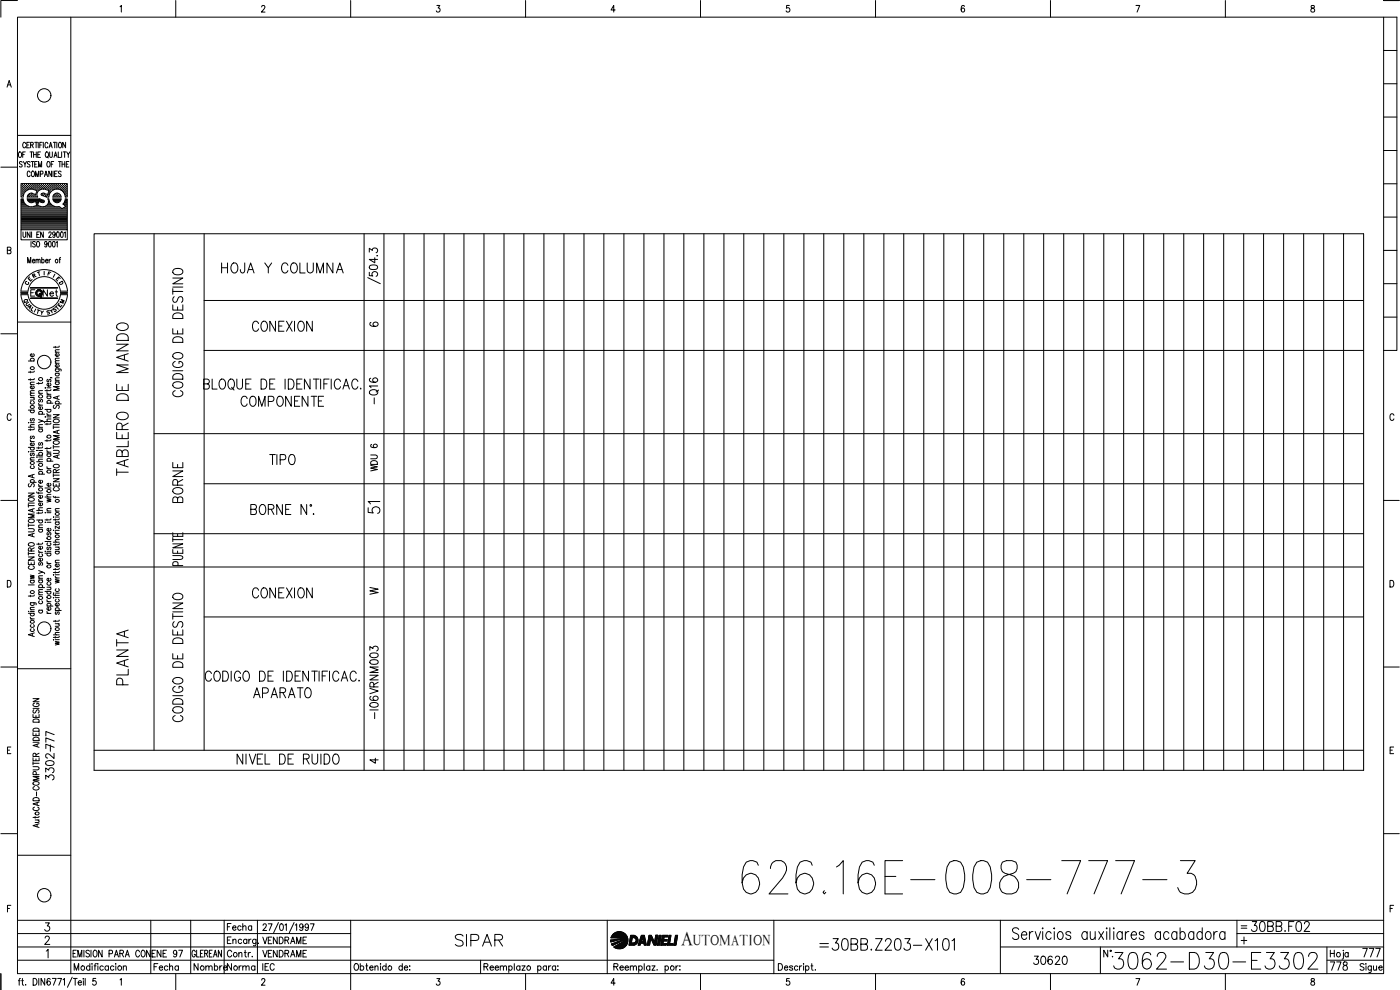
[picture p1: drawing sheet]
<svg xmlns="http://www.w3.org/2000/svg" width="420mm" height="297mm" viewBox="0 0 420 297" stroke-linecap="round" stroke-linejoin="round" font-family="sans-serif">
<defs><g id="words">
<text font-size="15.4" x="221.5" y="269.5">626.16E-008-777-3</text>
<text font-size="8.8" x="333" y="292.1">3062-D30-E3302</text>
<g font-size="7.1">
<text x="39.5" y="143.9" transform="rotate(-90 39.5 143.9)">TABLERO DE MANDO</text>
<text x="109.4" y="155.2">51</text>
<text x="39.5" y="206.7" transform="rotate(-90 39.5 206.7)">PLANTA</text>
<text x="135.5" y="285">SIPAR</text>
<text x="244.8" y="286.5">=30BB.Z203-X101</text>
</g>
<g font-size="6.6">
<text x="65.3" y="83.3">HOJA Y COLUMNA</text>
<text x="79.7" y="140.8">TIPO</text>
<text x="74.4" y="180.6">CONEXION</text>
<text x="74.8" y="210.6">APARATO</text>
<text x="374.3" y="280.8">30BB.F02</text>
</g>
<g font-size="6.2">
<text x="74.4" y="100.5">CONEXION</text>
<text x="55.7" y="120.3" transform="rotate(-90 55.7 120.3)">CODIGO DE DESTINO</text>
<text x="71.3" y="123.1">COMPONENTE</text>
<text x="114.7" y="122.4" transform="rotate(-90 114.7 122.4)">-Q16</text>
<text x="55.7" y="152" transform="rotate(-90 55.7 152)">BORNE</text>
<text x="55.7" y="217.7" transform="rotate(-90 55.7 217.7)">CODIGO DE DESTINO</text>
<text x="69.8" y="230.4">NIVEL DE RUIDO</text>
</g>
<text font-size="5.9" x="204.4" y="283.6">A</text>
<g font-size="5.7">
<text x="114.3" y="217" transform="rotate(-90 114.3 217)">-I06VRNM003</text>
<text x="17.3" y="225.8" transform="rotate(-90 17.3 225.8)">777</text>
<text x="16.9" y="235.3" transform="rotate(-90 16.9 235.3)">3302-</text>
<text x="309" y="290.7">30620</text>
<text x="397.9" y="292.5">778</text>
<text x="407.8" y="288.2">777</text>
</g>
<g font-size="5.3">
<text x="114.3" y="142.5" transform="rotate(-90 114.3 142.5)">WDU 6</text>
<text x="109.7" y="179.6">W</text>
<text x="67" y="280.5">Fecha</text>
<text x="57.1" y="292.5">Nombre</text>
<text x="67" y="292.5">Norma</text>
</g>
<g font-size="4.9">
<text x="11.6" y="90">Net</text>
<text x="109.7" y="230.4">4</text>
<text x="44.4" y="288.2">ENE 97</text>
<text x="77.6" y="288.2">VENDRAME</text>
</g>
<g font-size="4.4">
<text x="109.7" y="99.1">6</text>
<text x="208" y="283.6">UTOMATION</text>
</g>
<g font-size="4">
<text x="7.1" y="85.4">E</text>
<text x="15.5" y="85.4">E</text>
<text x="6" y="92.1">Q</text>
<text x="6.7" y="92.8">U</text>
<text x="7.1" y="93.8">A</text>
<text x="12.7" y="95.6">S</text>
<text x="15.2" y="93.8">T</text>
<text x="16.9" y="92.1">M</text>
</g>
<g font-size="3.5">
<text x="6.3" y="86.4">C</text>
<text x="16.6" y="86.4">D</text>
<text x="371.1" y="279.8">=</text>
</g>
</g></defs>
<!-- layer: DCA_A3E2|CART -->
<g fill="none" stroke="#000" stroke-width=".3">
<path d="M5.2 5.2h410v286.9h-410zM5.2 .2h-4.9v5M21.3 5.2v286.9M36 2l.4-.4v2M52.7 .2v5M78.5 2.1l.2-.4 .5-.1 .3 .6-1.1 1.4h1.1M105.2 .2v5M131.1 1.6h.9l-.5 .8a.61 .61 0 0 1 .5 .9 .61 .61 0 0 1-1.1-.1M157.7 .2v5M184.6 3h-1.2l.8-1.4v2M210.2 .2v5M236.9 1.6h-.8l-.1 .9a.63 .63 0 0 1 .9 0 .63 .63 0 0 1-.1 .9 .63 .63 0 0 1-.9-.2"/>
<path d="M262.8 .2v5M289.4 1.9l-.3-.3a1.1 1.1 0 0 0-.7 1 1.1 1.1 0 0 0 .7 1 .57 .57 0 0 0 .4-.8 .57 .57 0 0 0-1-.1v.3M315.3 .2v5M340.9 1.6h1.2l-.9 2M367.7 .2v5M393.6 1.7v.6a.73 .73 0 0 1 .8 .4 .73 .73 0 0 1-.2 .9 .65 .65 0 0 1-.8-.6 .65 .65 0 0 1 .9-.6l.2-.3-.1-.4zM415.2 5.2h4v99.9h-4M415.2 .2h4.7M415.2 15.1h4M2.1 26.1l.7-1.9 .6 1.9M2.3 25.5h.9M415.2 35.1h4"/>
<path d="M415.2 25.1h4M.3 50.2h4.9M5.2 40.6h16.1M5.8 45.7l.1-.1a.82 .82 0 0 1 .6 .8 .82 .82 0 0 1-.7 .8l-.3-.6zM6.4 57h.1M6.4 56.3h.1M6.4 55.7h.1M6.4 57.6h.1M6.4 58.2h.1M6.4 58.9h.1M6.4 59.8h.4M6.6 57.3h.2"/>
<path d="M6.6 56.7h.2M6.6 56h.2M6.6 55.4h.2M6.6 57.9h.2M6.6 58.6h.2M6.6 48.7a.41 .41 0 0 0-.6-.2 .41 .41 0 0 0 .1 .7l.3 .1a.44 .44 0 0 1 .2 .7 .44 .44 0 0 1-.7 .1l-.1-.2M6.7 55.3v.1M6.7 56v.1M6.7 56.6v.1M6.7 57.2v.1M6.7 57.9v.1M6.7 58.5v.1"/>
<path d="M6.8 46.4h.5M6.9 59.7h-.6v9.2h13.9v-9.2h-.6l-.7 1.5 .8 .8-1.2 .6M6.9 57h.2M6.9 56.3h.2M6.9 55.7h.2M6.9 57.6h.2M6.9 58.2h.1M7 59.7l.1 .7M7 48.5l.5 .8 .5-.8M7 55.6v.2M7 56.2v.2M7 56.9v.2"/>
<path d="M7 57.5v.2M7 58.2v.1M7.1 58.4l-.1 .7M7.2 57.3h.2M7.2 56.7h.2M7.2 56h.2M7.2 55.4h.2M7.3 55.3v.1M7.3 56v.1M7.3 56.6v.1M7.3 57.2v.1M7.5 49.3v.8"/>
<path d="M7.5 57h.2M7.5 56.3h.2M7.5 55.7h.2M7.6 45.6h-.8v1.6M7.6 55.6v.2M7.6 56.2v.2M7.6 56.9v.2M7.7 43.1a.46 .46 0 0 0-.6-.4 .46 .46 0 0 0-.3 .6v.5a.46 .46 0 0 0 .3 .5 .46 .46 0 0 0 .6-.3M7.9 56.7h.1M7.9 56h.1M7.9 55.4h.1M8 55.3v.1"/>
<path d="M8 56v.1M8 56.6v.1M8 43.5h.6M8.1 59.7h4M8.2 57h.1M8.2 56.3h.1M8.2 55.7h.1M8.2 59.7l.2 .6 .7 .5 1.6-.4 .3 1.2-.8 .3a2.42 2.42 0 0 1-2.6-.6M8.3 55.6v.2M8.3 56.2v.2M8.3 56.9h.1M8.3 59.8h3.6"/>
<path d="M8.3 58.9h.1M8.5 56.7h.2M8.5 56h.2M8.5 55.4h.2M8.5 58.6h.2M8.6 55.3v.1M8.6 56v.1M8.6 56.6v.1M8.6 58.5v.1M8.8 56.3h.2M8.8 55.7h.2M8.8 58.9h.2"/>
<path d="M8.8 42.7h-.8v1.7h.8M8.9 55.6v.2M8.9 56.2v.2M8.9 58.8v.2M9 58.2l-.1 .1M9 48.7l-.5-.2-.3 .2 .1 .3a.74 .74 0 0 1 .6 1.1l-.7-.2M9 51.8a.45 .45 0 0 0-.5-.5 .45 .45 0 0 0-.3 .7v.4a.44 .44 0 0 0 .3 .6 .44 .44 0 0 0 .5-.4M9 45.6h.8M9.1 56.7h.2M9.1 56h.2M9.1 55.4h.2M9.1 58.6h.2"/>
<path d="M9.2 43.5l.7-.1v-.6l-.7-.1v1.7M9.2 55.3v.1M9.2 56v.1M9.2 56.6v.1M9.2 58.5v.1M9.4 48.5h.8M9.4 45.6v1.6M9.4 56.3h.2M9.4 55.7h.2M9.4 58.2h.2M9.4 58.9h.2M9.5 55.6v.2"/>
<path d="M9.5 56.2v.2M9.5 58.2v.1M9.5 58.8v.2M9.6 51.4l.1-.1a.86 .86 0 0 1 .7 .9 .86 .86 0 0 1-.7 .8 1.17 1.17 0 0 1-.1-1.6zM9.6 43.5l.4 .9M9.8 58l-1.1 .2-.5 .9M9.8 48.5v1.6M9.8 56.7h.1M9.8 56h.1M9.8 55.4h.1M9.8 58.6h.1M9.9 55.3v.1"/>
<path d="M9.9 56v.1M9.9 56.6v.1M9.9 58.5v.1M10.1 46.4h.8M10.1 45.6v1.6M10.1 56.3h.1M10.1 55.7h.1M10.1 58.9h.1M10.1 56.9l1 .3-.4 1.2-1-.3M10.2 56.8a2.52 2.52 0 0 0-3.1 1.6M10.2 55.6v.2M10.2 56.2v.2"/>
<path d="M10.2 58.3h.1M10.2 58.8v.2M10.4 42.7h.9M10.4 49.3h.5M10.4 56.7h.2M10.4 56h.2M10.4 55.4h.2M10.4 58.6h.2M10.5 55.3v.1M10.5 56v.1M10.5 56.6v.1M10.5 58.5v.1"/>
<path d="M10.7 53v-1.7l.5 1.7 .4-1.7v1.7M10.7 56.3h.2M10.7 55.7h.2M10.7 58.9h.2M10.8 57h.1M10.8 55.6v.2M10.8 56.2v.2M10.8 56.9v.1M10.8 58.8v.2M10.8 42.7v1.7M10.8 58.2h.1M10.9 45.6v1.6"/>
<path d="M11 56.7h.2M11 56h.2M11 55.4h.2M11.1 55.3v.1M11.1 56v.1M11.1 56.6v.1M11.2 48.5h-.8v1.6h.8M11.2 57.3h.1M11.3 46.4h.6M11.3 57h.2M11.3 56.3h.2M11.3 55.7h.2"/>
<path d="M11.4 55.6v.2M11.4 56.2v.2M11.4 56.9v.2M11.5 42.7v1.7M11.6 50.1v-1.6l.4 1.6 .5-1.6v1.6M11.7 56.7h.2M11.7 56h.2M11.7 55.4h.2M11.8 55.3v.1M11.8 56v.1M11.8 56.6v.1M11.9 43.5h.5"/>
<path d="M12 56.3h.1M12 55.7h.1M12.1 55.6v.2M12.1 56.2v.2M12.1 59.8l1.1 .4 .1 .4-.3 .2M12.1 52.2l.7-.1v-.7l-.7-.1v1.7M12.1 45.6h-.8v1.6h.8M12.3 56.7h.2M12.3 56h.2M12.3 55.4h.2M12.4 55.3v.1M12.4 56v.1"/>
<path d="M12.4 56.6v.1M12.6 58l-.3 .2 .2 .4 1.4 .5h.8l.1-.7M12.6 56.3h.2M12.6 55.7h.2M12.6 58.2h.2M12.7 42.7h-.8v1.7M12.7 55.6v.2M12.7 56.2v.2M12.7 58.2v.1M13 56.7h.1M13 56h.1M13 55.4h.1"/>
<path d="M13 58.6h.1M13 42.7v1.7M13 55.3v.1M13 56v.1M13 56.6v.1M13 58.5v.1M13.3 56.3h.1M13.3 55.7h.1M13.3 58.2h.1M13.3 53l.5-1.7 .5 1.7M13.3 55.6v.2M13.3 56.2v.2"/>
<path d="M13.3 58.2v.1M13.4 58h-.8M13.5 52.4h.6M13.6 56.7h.2M13.6 56h.2M13.6 55.4h.2M13.6 58.6h.2M13.7 55.3v.1M13.7 56v.1M13.7 56.6v.1M13.7 58.5v.1M13.8 56.8a1.79 1.79 0 0 0-2.1 .3 1.79 1.79 0 0 0-.4 2h-3.2"/>
<path d="M13.8 56.9l.9 .3-.4 1.2-.9-.3M13.8 45.7l.2-.1a.82 .82 0 0 1 .6 .8 .82 .82 0 0 1-.8 .8l-.2-.6zM13.9 56.3h.2M13.9 55.7h.2M13.9 58.9h.2M14 55.6v.2M14 56.2v.2M14 58.8v.2M14.1 46.9l.4 .5M14.2 56.7h.2M14.2 56h.2M14.2 55.4h.2"/>
<path d="M14.2 58.6h.2M14.3 48.5h.1a.82 .82 0 0 1 .7 .8 .82 .82 0 0 1-.8 .8l-.2-.6zM14.3 55.3v.1M14.3 56v.1M14.3 56.6v.1M14.3 58.5v.1M14.4 43.1a.45 .45 0 0 0-.6-.4 .45 .45 0 0 0-.3 .6v.5a.44 .44 0 0 0 .3 .5 .44 .44 0 0 0 .6-.3M14.5 57h.2M14.5 56.3h.2M14.5 55.7h.2M14.5 58.2h.2M14.5 58.9h.1"/>
<path d="M14.6 55.6v.2M14.6 56.2v.2M14.6 56.9v.2M14.6 58.2v.1M14.7 57.6h.1M14.7 44.4l.5-1.7 .5 1.7M14.8 58.4a2.48 2.48 0 0 1 2.7-1.7 2.48 2.48 0 0 1 2.1 2.4h.6v-4h-13.9v4h.6M14.9 57.3h.1M14.9 56.7h.1M14.9 56h.1M14.9 55.4h.1M14.9 45.6v1.4l.3 .2 .5-.2v-1.4"/>
<path d="M14.9 43.8h.6M14.9 57.9h.1M14.9 55.3v.1M14.9 56v.1M14.9 56.6v.1M14.9 57.2v.1M15.2 57h.1M15.2 56.3h.1M15.2 55.7h.1M15.2 55.6v.2M15.2 56.2v.2M15.2 56.9v.2"/>
<path d="M15.4 49.3h.4M15.5 51.3v1.7l-.9-1.7v1.7M15.5 56.7h.2M15.5 56h.2M15.5 55.4h.2M15.6 55.3v.1M15.6 56v.1M15.6 56.6v.1M15.8 56.3h.2M15.8 55.7h.2M15.8 59.1h2.5M15.8 59.7h2.5"/>
<path d="M15.9 55.6v.2M15.9 56.2v.2M15.9 56.9l-.1 .1M15.9 59.7l.1 .3M15.9 51.3v1.7M15.9 60l.8 .7h.9M16 58.8l-.1 .3M16 42.7h.8M16 59.8h2.2M16.1 48.5h-.7v1.6M16.1 56.7h.2M16.1 56h.2"/>
<path d="M16.1 55.4h.2M16.2 47.2l.5-1.6 .4 1.6M16.2 58.6h.1M16.2 55.3v.1M16.2 56v.1M16.2 56.6v.1M16.4 46.7h.6M16.4 52.1h.5M16.4 42.7v1.7M16.4 56.3h.2M16.4 55.7h.2M16.4 58.9h.2"/>
<path d="M16.5 55.6v.2M16.5 56.2v.2M16.5 58.3h.1M16.5 58.8v.2M16.6 58.2h.1M16.8 56.7h.1M16.8 56h.1M16.8 55.4h.1M16.8 58.6h.1M16.8 55.3v.1M16.8 56v.1M16.8 56.6v.1"/>
<path d="M16.8 58.5v.1M17.1 42.7v1.7M17.1 56.3h.1M17.1 55.7h.1M17.1 58.2h.1M17.1 58.9h.1M17.1 55.6v.2M17.1 56.2v.2M17.1 58.2v.1M17.1 58.8v.2M17.2 51.3h-.8v1.7h.8M17.4 56.7h.2"/>
<path d="M17.4 56h.2M17.4 55.4h.2M17.4 58.6h.2M17.5 45.6v1.6h.7M17.5 55.3v.1M17.5 56v.1M17.5 56.6v.1M17.5 58.5v.1M17.6 48.5h.8M17.6 58h-.9l-.8 .8M17.6 58l.7 .8M17.7 56.3h.2"/>
<path d="M17.7 55.7h.2M17.7 58.9h.2M17.8 42.8l.1-.1a.82 .82 0 0 1 .6 .9 .82 .82 0 0 1-.7 .7l-.2-.5zM17.8 55.6v.2M17.8 56.2v.2M17.8 58.8v.2M17.9 48.5v1.6M18 56.7h.2M18 56h.2M18 55.4h.2M18.1 55.3v.1M18.1 56v.1"/>
<path d="M18.1 56.6v.1M18.3 58.8l.1 .3M18.3 60l-.7 .7M18.3 51.6a.41 .41 0 0 0-.6-.2 .41 .41 0 0 0 0 .7l.5 .2 .1 .5-.3 .2-.5-.2M18.3 57h.2M18.3 56.3h.2M18.3 55.7h.2M18.4 59.7l-.1 .3M18.4 55.6v.2M18.4 56.2v.2M18.4 56.9v.2M18.5 45.6v1.6"/>
<path d="M18.6 49.3h.8M18.6 48.5v1.6M18.7 56.7h.1M18.7 56h.1M18.7 55.4h.1M18.8 57.3h.1M18.8 55.3v.1M18.8 56v.1M18.8 56.6v.1M18.8 57.2v.1M19 45.6h.8M19 57h.1"/>
<path d="M19 56.3h.1M19 55.7h.1M19 57.5l.1 .1M19 55.6v.2M19 56.2v.2M19 56.9v.2M19.3 57.3h.2M19.3 56.7h.2M19.3 56h.2M19.3 55.4h.2M19.3 57.9h.2M19.4 45.6v1.6"/>
<path d="M19.4 55.3v.1M19.4 56v.1M19.4 56.6v.1M19.4 57.2v.1M19.4 57.9v.1M19.4 48.5v1.6M19.6 57h.2M19.6 56.3h.2M19.6 55.7h.2M19.6 57.6h.2M19.6 58.2h.2M19.6 58.9h.2"/>
<path d="M19.7 42.7v1.7l-.9-1.7v1.7M19.7 55.6v.2M19.7 56.2v.2M19.7 56.9v.2M19.7 57.5v.2M19.7 58.2v.1M19.7 58.8v.2M19.7 59.8h.4M19.9 49.3h.5M19.9 57.3h.2M19.9 56.7h.2M19.9 56h.2"/>
<path d="M19.9 55.4h.2M19.9 57.9h.2M19.9 58.6h.2M20 45.6l.5 .8 .5-.8M20 55.3v.1M20 56v.1M20 56.6v.1M20 57.2v.1M20 57.9v.1M20 58.5v.1M20.5 46.4v.8M20.7 48.5h-.8v1.6h.8"/>
<path d="M415.2 55.1h4M415.2 45.2h4M2.2 75.1l1-.1v-.8h-1v1.9h1l.1-.6-.4-.4M6.3 68.9v3.1h13.9v-3.1M6.4 64.6h13.7M6.4 64.3h13.7M6.4 64h13.7M6.4 63.7h13.7M6.4 63.3h13.7M6.4 63h13.7M6.4 62.7h12.1M6.4 62.4h11.7"/>
<path d="M6.4 62h2.3M6.4 61.8h1.6M6.4 61.4h1.2M6.4 61.1h.9M6.4 60.8h.8M6.4 60.5h.6M6.4 60.1h.5M6.4 64.9h13.7M6.4 65.2h13.7M6.4 65.6h13.7M6.4 65.9h13.7M6.4 66.2h13.7"/>
<path d="M6.4 66.5h13.7M6.4 66.8h13.7M6.4 67.1h13.7M6.4 67.5h13.7M6.4 67.8h13.7M6.4 68.1h13.7M6.4 68.4h13.7M6.4 68.7h13.7M6.9 69.6v1.4l.3 .2 .5-.2v-1.4M7.1 60.4l.5 .9M8.3 78.9v-1.7l.5 1.7 .4-1.7v1.7M8.4 60.1h4.5"/>
<path d="M8.7 60.5h1.7M9 69.6v1.6l-.8-1.6v1.6M9.3 72.5v1.6M9.5 69.6v1.6M9.7 78.3h.7l-.1-.4a.48 .48 0 0 0-.6 .4 .48 .48 0 0 0 .6 .5l.1-.2M10.1 62h2.1M10.6 72.7l-.3-.2-.5 .2v.3l.7 .4v.6l-.4 .1-.3-.2M10.8 78.1l.2-.3 .3 .1 .1 1M10.8 77.8v1.1M10.8 60.5h.7M10.9 60.8h.5M11 61.1h.3"/>
<path d="M11 61.8h.3M11 61.4h.3M11 70.3h.6M11.2 72.5h.1a.86 .86 0 0 1 .6 .8 .86 .86 0 0 1-.6 .8 1.25 1.25 0 0 1-.1-1.6zM11.4 78.1l.3-.3 .3 .1 .1 1M11.9 69.6h-.9v1.6h.9M11.9 60.5h1.4M12.5 60.8l-.9-.4-.3 1.2 1.8 .4M12.5 78l.2-.1a.48 .48 0 0 1 .6 .4 .48 .48 0 0 1-.6 .5l-.2-.2M12.5 77.2v1.7M12.6 60.8h.4M13 69.6v1.6l-.8-1.6v1.6"/>
<path d="M13.5 62h2.9M13.7 78.3h.7l-.1-.4a.48 .48 0 0 0-.6 .4 .48 .48 0 0 0 .6 .5l.1-.2M14.1 61.8h1.6M14.1 73l-.1 .4a.42 .42 0 0 1-.6-.4 .42 .42 0 0 1 .7-.3l-.1 1.3-.3 .1-.3-.2M14.4 61.4h.9M14.5 61.1h.5M14.6 70l.2-.4 .5 .1v.5l-.7 1h.8M14.6 60.8h.3M14.6 60.5h.1M14.7 72.5h.3a1.04 1.04 0 0 1-.1 1.6l-.3-.7zM14.7 77.8v1.1M14.8 60.4l.5 .9"/>
<path d="M14.8 60.4l-.2-.7h-.2a1.59 1.59 0 0 1-1.3 2.3M15.2 77.8l-.5 .5M15.3 61.3a3.1 3.1 0 0 0 2.6 .8l.7 .5M15.9 72.5h.3a1.04 1.04 0 0 1-.1 1.6l-.4-.7zM16.1 60.1h2M16.4 60.5h1.4M16.6 70.1a.4 .4 0 0 1-.5 .5 .4 .4 0 0 1-.3-.6l.3-.4a.95 .95 0 0 1 0 1.6l-.3-.2M16.9 72.8l.3-.3v1.6M17.1 69.6h.3a1.04 1.04 0 0 1-.1 1.6l-.3-.7zM17.7 77.8h.5M18.2 77.2l-.3 .3v1.4M18.3 69.6h.3a1.04 1.04 0 0 1-.1 1.6l-.3-.7z"/>
<path d="M18.7 62.7h1.4M19.1 61.1h1M19.2 62.4h.9M19.2 61.4h.9M19.3 69.9l.3-.3v1.6M19.3 60.8h.8M19.5 61.8h.6M19.5 60.5h.6M19.6 60.1h.5M19.8 62h.3M415.2 75.1h4M415.2 65.1h4"/>
<path d="M5.2 96.6h16.1M6.3 87.4a7 7 0 0 1 7-6.5 7 7 0 0 1 7 6.5M6.3 88.4a7 7 0 0 0 7 6.5 7 7 0 0 0 7-6.5M8.4 87.4a4.9 4.9 0 0 1 4.9-4.4 4.9 4.9 0 0 1 4.8 4.4M8.4 88.4a4.9 4.9 0 0 0 4.9 4.4 4.9 4.9 0 0 0 4.8-4.4M9.2 86.3h8.1v.1h-8.1M9.2 89.4h8.1v.2h-8.1zM9.3 86.3h7.9M9.3 89.5h7.9M10.5 86.9h-1.3v1.9M11.2 92.9l.7 .3M13.3 81.4v1.1"/>
<path d="M415.2 95.2h4M415.2 85.1h4M.3 100.1h4.9M8.5 108.3h1.8M9.1 111.4v.5M9.1 113.7v.4M9.1 119.3h1.2M9.1 118.7h1.2M9.1 115.4h1.2M9.4 108.3l-.2-.2a.51 .51 0 0 1 .6-.6 .51 .51 0 0 1 .2 .8M9.9 119.3l.4 .3-.1 .4h-1.1M10 115.9a.49 .49 0 0 1 0 .6 .49 .49 0 0 1-.6 .1 .49 .49 0 0 1-.1-.7h.3v.8"/>
<path d="M10 106.2l.2 .1a.52 .52 0 0 1-.5 .7 .52 .52 0 0 1-.4-.8h.3v.8M10.3 118l-1.1 .1-.1 .3 .3 .3M10.3 117.2l-1.1 .1-.1 .3 .3 .4M10.3 114.7l-1.1 .1-.1 .3 .3 .3M10.3 113.6l-.1 .3h-1.7M10.3 111.3l-.4 .4h-1.4M11.6 114.8v.5M11.6 118h1.2M11.9 119.8l-.3 .3 .1 .5h.3l.3-.7 .2-.1 .3 .3-.3 .5M12.8 117.2l-1.1 .1-.1 .4 .3 .3M12.8 114.7l-.4 .3h-1.4M13.5 116.4h.2z"/>
<path d="M14.1 117.8l.1 .3 .4 .2M14.1 116.9v.5M14.1 118.8h1.2M14.1 118.3h1.2M14.1 116.4h1.2M14.4 118.8l-.2 .1a.52 .52 0 0 0 .5 .8 .52 .52 0 0 0 .3-.9M14.4 113.8l-.3 .3 .1 .4h.3l.3-.6 .2-.1 .3 .3-.3 .5M15 115a.5 .5 0 0 1 .1 .7 .5 .5 0 0 1-.7 .1 .5 .5 0 0 1-.1-.7l.3-.1v.9M15.2 113.3l.4 .1M15.3 116.9l-.4 .3h-1.4M16.6 110.7l1.6 .1 .1 .5M16.6 103.9v.5"/>
<path d="M16.6 114.6h1.2M16.6 114.1h1.2M16.6 112h1.2M16.6 109h1.2M16.6 105.7h1.2M16.8 114.6l-.1 .2a.51 .51 0 0 0 .6 .6 .51 .51 0 0 0 .2-.8M16.8 112a.55 .55 0 0 0 .3 .9 .55 .55 0 0 0 .7-.6l-.3-.3M16.8 110.7l-.1 .1a.52 .52 0 0 0 .5 .7 .52 .52 0 0 0 .3-.8M17.2 119v.7M17.5 109.4l.2 .1a.52 .52 0 0 1-.5 .7 .52 .52 0 0 1-.4-.7l.3-.1v.8M17.5 106.1l.2 .1a.52 .52 0 0 1-.5 .7 .52 .52 0 0 1-.4-.7l.3-.1v.8M17.8 118.8l-1.8 .5 1.8 .6"/>
<path d="M17.8 116h-1.8l1.8 .5-1.8 .6h1.8M17.8 113.4h-1.1l-.1 .4 .3 .3M17.8 108.2l-1.1 .1-.1 .4 .3 .3M17.8 107.5l-1.1 .1-.1 .3 .3 .3M17.8 104.9l-1.1 .1-.1 .4 .3 .3M17.8 103.8l-.1 .3-1.7 .1M3.3 124.6a.61 .61 0 0 0-.7-.4 .61 .61 0 0 0-.4 .7v.5a.61 .61 0 0 0 .4 .7 .61 .61 0 0 0 .7-.4M8.5 128.2h1.8M8.5 134.2h1.8M8.5 123h1.8M8.6 135.6h.1M8.6 126.9h.1"/>
<path d="M9.1 131.9l.1 .4 .4 .2M9.1 128.7v.4M9.1 138h1.2M9.1 135.5h1.2M9.1 132.5h1.2M9.1 126.8h1.2M9.4 139.8l-.2 .1a.53 .53 0 0 0 .5 .7 .53 .53 0 0 0 .5-.7l-.2-.1M9.4 136l-.3 .3 .3 .5 .4-.7h.4l.1 .4-.3 .3M9.4 134.2a.55 .55 0 0 0 .2 .9 .55 .55 0 0 0 .7-.6l-.3-.3M9.4 130.8l-.3 .3 .1 .5h.3l.3-.7 .2-.1 .3 .3-.3 .5M9.4 125.6l-.3 .2 .3 .6 .4-.8h.4l.1 .5-.3 .3M9.4 123a.55 .55 0 0 0 .2 1 .55 .55 0 0 0 .7-.7l-.3-.3"/>
<path d="M9.4 120.4l-.2 .2a.52 .52 0 0 0 .5 .7 .52 .52 0 0 0 .3-.9M10 132.9l.2 .1a.51 .51 0 0 1-.5 .7 .51 .51 0 0 1-.4-.7l.3-.1v.8M10.3 137.3l-1.1 .1-.1 .3 .3 .3M10.3 128.6l-.4 .3h-1.4M10.3 127.4l-1.1 .1-.1 .3 .3 .4M11 137.1h.2zM11 135.2h.2zM11 138.5h1.8M11 136.6h1.8M11.6 125.9l1.2 .4-1.2 .5M11.6 121l.1 .4 .4 .2M11.6 134.1v.5"/>
<path d="M11.6 137.1h1.2M11.6 135.2h1.2M11.6 128.7h1.2M11.6 128.2h1.2M11.6 124.3h1.8M11.6 121.6h1.2M11.9 136.6a.51 .51 0 0 1-.1-.7 .51 .51 0 0 1 .8 0 .51 .51 0 0 1-.1 .7M11.9 132.8l-.3 .3 .1 .4h.3l.3-.6 .2-.1 .3 .3-.3 .5M11.9 128.7a.51 .51 0 0 0-.1 .8 .51 .51 0 0 0 .8 0 .51 .51 0 0 0-.1-.8M11.9 124.3a.49 .49 0 0 1-.1-.7 .49 .49 0 0 1 .7 0 .49 .49 0 0 1 0 .7M12.5 122a.5 .5 0 0 1 .1 .7 .5 .5 0 0 1-.7 .1 .5 .5 0 0 1-.1-.7l.3-.1v.9M12.8 137.8h-1.1l-.1 .4 .3 .3"/>
<path d="M12.8 134.1l-.1 .3h-1.7M12.8 127.4l-1.1 .1-.1 .3 .3 .4M12.8 126.3l.6 .3v.2M13.5 125.1h.2zM13.5 126.5h1.8M13.5 122.8h1.8M14.1 135.1l.1 .4 .4 .2M14.1 124l.1 .4 .4 .2M14.1 127v.5M14.1 131.9v.5M14.1 134.3v.5M14.1 138.4h1.8"/>
<path d="M14.1 136.2h1.2M14.1 135.7h1.2M14.1 125.1h1.2M14.1 124.6h1.2M14.1 121h1.8M14.4 138.4a.49 .49 0 0 1-.1-.7 .49 .49 0 0 1 .7 0 .49 .49 0 0 1 0 .7M14.4 136.2l-.2 .1a.52 .52 0 0 0 .5 .7 .52 .52 0 0 0 .3-.8M14.4 122.8l-.2 .2a.52 .52 0 0 0 .5 .7 .52 .52 0 0 0 .3-.9M14.4 121a.55 .55 0 0 1 .2-.9 .55 .55 0 0 1 .7 .6l-.3 .3M15.3 134.2l-.4 .4h-1.4M15.3 131.9l-.4 .3h-1.4M15.3 126.9l-.1 .3h-1.7"/>
<path d="M15.3 125.7l-1.1 .1-.1 .3 .3 .4M16 135.1l1.5 .1 .3 .3-.3 .5h-1.5M16 124.4h1.8l-1.8 1h1.8M16 127.7v.9M16 133.6v1M16 134.1h1.8M16 128.2h1.8M16 127.4h1.8M16.1 139.6a.88 .88 0 0 1 1-.4 .88 .88 0 0 1 .6 .9 .88 .88 0 0 1-1 .4 .88 .88 0 0 1-.6-.9zM16.1 132.5a.88 .88 0 0 1 1-.4 .88 .88 0 0 1 .6 .9 .88 .88 0 0 1-1 .4 .88 .88 0 0 1-.6-.9zM16.1 126.1a.88 .88 0 0 1 1-.4 .88 .88 0 0 1 .6 .9 .88 .88 0 0 1-1 .4 .88 .88 0 0 1-.6-.9zM16.3 121.6l-.3 .3 .3 .6h.3l.3-.6a.48 .48 0 0 1 .7-.2 .48 .48 0 0 1 .1 .7l-.2 .1"/>
<path d="M16.6 121.2h1.8M16.8 121.2l-.1-.1a.52 .52 0 0 1 .5-.8 .52 .52 0 0 1 .3 .9M17.2 129.3v.6M17.2 136.7v.7M17.8 136.5l-1.8 .5 1.8 .6M17.8 130.7h-1.8l1.8 .6-1.8 .5h1.8M17.8 129.1l-1.8 .5 1.8 .6M418.3 124.6a.61 .61 0 0 0-.7-.4 .61 .61 0 0 0-.4 .7v.5a.61 .61 0 0 0 .4 .7 .61 .61 0 0 0 .7-.4M.3 150.1h4.9M8.5 158.6h1.3l.5 .4-.1 .4-.4 .2h-1.3M8.5 147.9h1.8l-1.8 1h1.8M8.5 151.2v1"/>
<path d="M8.5 157.1v1M8.5 157.6h1.8M8.5 151.7h1.8M8.5 150.9h1.8M8.6 156a.88 .88 0 0 1 1-.3 .88 .88 0 0 1 .6 .9 .88 .88 0 0 1-1 .3 .88 .88 0 0 1-.6-.9zM8.6 149.6a.88 .88 0 0 1 1-.4 .88 .88 0 0 1 .6 .9 .89 .89 0 0 1-1 .4 .89 .89 0 0 1-.6-.9zM8.8 145.1l-.3 .3 .1 .6h.6l.3-.7 .5-.2 .3 .3-.3 .7M9.1 144.7h1.8M9.4 144.7l-.2-.1a.51 .51 0 0 1 .6-.7 .51 .51 0 0 1 .2 .8M9.7 142.5v.7M9.7 152.8v.7M10.3 154.2h-1.8l1.8 .6-1.8 .5h1.8"/>
<path d="M10.3 152.6l-1.8 .5 1.8 .6M10.3 142.3l-1.8 .6 1.8 .5M11 147.6l.1 .3h1.7M11 156h1.8M11 153.1h1.8M11.6 149.8l.1 .4 .4 .2M11.6 145.3l.1 .4 .4 .2M11.6 140.3l.1 .4 .4 .2M11.6 147.7v.5M11.6 153.7v.5M11.6 158.8h1.2M11.6 158.3h1.2"/>
<path d="M11.6 150.4h1.2M11.6 145.9h1.2M11.6 142.3h1.8M11.6 140.9h1.2M11.9 158.8a.49 .49 0 0 0-.1 .7 .49 .49 0 0 0 .7 0 .49 .49 0 0 0 0-.7M11.9 156a.51 .51 0 0 0-.1 .8 .51 .51 0 0 0 .8 0 .51 .51 0 0 0-.1-.8M11.9 142.3a.49 .49 0 0 1-.1-.7 .49 .49 0 0 1 .7 0 .49 .49 0 0 1 0 .7M12.5 150.9a.5 .5 0 0 1 .1 .7 .5 .5 0 0 1-.7 0 .5 .5 0 0 1 0-.7h.2v.9M12.5 148.6a.5 .5 0 0 1 .1 .8 .5 .5 0 0 1-.7 0 .5 .5 0 0 1 0-.8h.2v.9M12.5 144.1a.5 .5 0 0 1 .1 .7 .5 .5 0 0 1-.7 0 .5 .5 0 0 1 0-.7h.2v.9M12.8 157.5l-1.1 .1-.1 .3 .3 .4M12.8 153.6l-.4 .4h-1.4"/>
<path d="M12.8 152.3l-1.1 .1-.1 .4 .3 .3M13.5 156.7h.2zM13.5 153.8h.2zM13.5 149.1h1.8M13.5 146.4h1.8M14.1 149.5l1.2 .3-1.2 .3 1.2 .3-1.2 .3M14.1 140l.1 .4 .4 .2M14.1 156.7h1.2M14.1 155.7v.5M14.1 153.8h1.2M14.1 153.3h1.2M14.1 140.6h1.2"/>
<path d="M14.4 159.8l-.3 .3 .1 .4h.3l.3-.6 .2-.1 .3 .3-.3 .5M15 158.5l.2 .2a.52 .52 0 0 1-.5 .7 .52 .52 0 0 1-.4-.8l.3-.1v.9M15 145a.5 .5 0 0 1 .1 .7 .5 .5 0 0 1-.7 .1 .5 .5 0 0 1-.1-.7l.3-.1v.9M15.3 155.6l-.1 .3-1.7 .1M15.3 152.6h-1.1l-.1 .4 .3 .3M15.3 148.3l-1.1 .1-.1 .3 .3 .4M16 159.1h.2zM16 155.1h.2zM16 148.9l.1 .3h1.7M16 145v.9h1.8v-.9M16 143.6h1.8l-1.8 1h1.8M16 142.6h1.8"/>
<path d="M16 142.1v1M16.4 146.3a.52 .52 0 0 0-.4 .6 .52 .52 0 0 0 .7 .4h.4a.52 .52 0 0 0 .7-.4 .52 .52 0 0 0-.4-.6M16.6 159.5l.1 .3 .4 .2M16.6 149v.4M16.6 155.7v.5M16.6 159.1h1.2M16.6 156.6h1.2M16.6 155.1h1.2M16.6 153.4h1.2M16.8 156.6l-.1 .2a.51 .51 0 0 0 .6 .7 .51 .51 0 0 0 .2-.9M16.8 141.8v-.8l-.6-.1-.2 .9h1.8M16.8 145.3v.6"/>
<path d="M17.8 157.8v.8l-1.2-.8v.8M17.8 155.6l-.4 .3h-1.4M17.8 152.6h-1.1l-.1 .4 .3 .4M17.8 140.9l-1 .4M415.2 150.1h4.7M2.2 174.1a1 1 0 0 1 1.1 1 1 1 0 0 1-1.1 1zM8.5 168.5v.9h1.8v-.9M8.5 167.1h1.8l-1.8 1h1.8M8.5 175.5h1.8M8.5 166.1h1.8M8.5 165.6v1M8.6 163.1a.88 .88 0 0 1 1-.4 .88 .88 0 0 1 .6 .9 .89 .89 0 0 1-1 .4 .89 .89 0 0 1-.6-.9z"/>
<path d="M8.9 169.8a.54 .54 0 0 0-.4 .6 .54 .54 0 0 0 .7 .4h.4a.54 .54 0 0 0 .7-.4 .54 .54 0 0 0-.4-.6M9.1 172.5l1.2 .3-1.2 .3 1.2 .3-1.2 .2M9.1 178.6v.5M9.1 174.1h1.2M9.4 174.1l-.2 .2a.51 .51 0 0 0 .6 .7 .51 .51 0 0 0 .2-.9M9.4 165.3l-.1-.8h-.6l-.2 .8h1.8M9.4 168.9v.5M9.7 160.2v.7M10.3 178.5l-.1 .3h-1.7M10.3 160l-1.8 .6 1.8 .5M10.3 164.4l-.9 .5M11.6 171.2l1.2 .4-1.2 .5"/>
<path d="M11.6 165.2l.1 .3 .4 .2M11.6 178.5h1.2M11.6 176.3h1.8M11.6 174h1.2M11.6 173.5h1.2M11.6 165.7h1.2M11.6 163v.5M11.9 176.3a.51 .51 0 0 1-.1-.7 .51 .51 0 0 1 .8 0 .51 .51 0 0 1-.1 .7M11.9 174a.51 .51 0 0 0-.1 .8 .51 .51 0 0 0 .8 0 .51 .51 0 0 0-.1-.8M11.9 168.8l-.3 .3 .3 .5 .4-.7h.4l.1 .4-.3 .3M11.9 166.2a.49 .49 0 0 0-.1 .7 .49 .49 0 0 0 .7 0 .49 .49 0 0 0 0-.7M12.5 167.5a.51 .51 0 0 1 0 .7 .51 .51 0 0 1-.7 0 .51 .51 0 0 1 0-.7h.3v.8"/>
<path d="M12.5 163.9a.5 .5 0 0 1 .1 .7 .5 .5 0 0 1-.7 0 .5 .5 0 0 1 0-.7h.2v.9M12.8 177.7h-1.1l-.1 .4 .3 .4M12.8 176.9h-1.1l-.1 .4 .3 .4M12.8 172.7l-1.1 .1-.1 .4 .3 .3M12.8 171.6l.5 .3 .1 .3M12.8 162.9l-.4 .4h-1.4M13.5 165.4h.2zM13.5 177.4h1.8M13.5 166h1.8M13.5 162.5h1.8M14.1 179.9l.1 .4 .4 .2M14.1 168.5l.1 .4 .4 .2"/>
<path d="M14.1 176.2h1.2M14.1 169.1h1.2M14.1 165.4h1.2M14.4 177.4a.55 .55 0 0 0 .2 1 .55 .55 0 0 0 .7-.7l-.3-.3M14.4 174.7a.49 .49 0 0 0-.1 .7 .49 .49 0 0 0 .7 0 .49 .49 0 0 0 0-.7M14.4 166l-.2 .1a.52 .52 0 0 0 .5 .7 .52 .52 0 0 0 .3-.8M14.4 164.2l-.3 .2 .3 .5 .4-.7h.4l.1 .4-.3 .3M14.4 162.9l-.2 .1a.52 .52 0 0 0 .5 .7 .52 .52 0 0 0 .3-.8M14.9 176.2l.4 .3-.1 .4h-1.1M15 173.5l.2 .1a.53 .53 0 0 1-.5 .8 .53 .53 0 0 1-.4-.8l.3-.1v.9M16 179.3h.2zM16 178.3l.1 .3h1.7"/>
<path d="M16 178h.2zM16 172.5h.2zM16 162.7h1.8M16.6 173.8l1.2 .3-1.2 .3 1.2 .3-1.2 .2M16.6 172.9l.1 .3 .4 .2M16.6 165.4h1.2M16.6 163.1v.5M16.6 170.5v.5M16.6 171.5v.5M16.6 178.4v.4M16.6 179.3h1.2M16.6 178h1.2"/>
<path d="M16.6 173.4h1.2M16.6 172.5h1.2M16.6 168.9h1.2M16.6 164.2h1.2M16.6 160h1.2M16.8 179.8a.55 .55 0 0 0 .3 .9 .55 .55 0 0 0 .7-.6l-.3-.3M16.8 176.6l-.1 .2a.52 .52 0 0 0 .5 .7 .52 .52 0 0 0 .3-.9M16.8 165.4l-.1 .2a.53 .53 0 0 0 .5 .6 .53 .53 0 0 0 .5-.6l-.2-.2M17.4 164.2l.4 .3-.1 .4h-1.1M17.5 169.2l.2 .2a.52 .52 0 0 1-.5 .7 .52 .52 0 0 1-.4-.8l.3-.1v.9M17.8 171.4l-.1 .3-1.7 .1M17.8 170.5l-.4 .3h-1.4"/>
<path d="M17.8 168.1h-1.1l-.1 .4 .3 .4M17.8 163.1l-.4 .3h-1.4M17.8 161.9l-1.1 .1-.1 .3 .3 .4M417.2 174.1a1.01 1.01 0 0 1 1.1 1 1.01 1.01 0 0 1-1.1 1zM8.5 183.5h.2zM8.5 184h1.8M9.1 185.2l.1 .3 .4 .2M9.1 180.8l1.6 .1 .1 .6M9.1 185.7h1.2M9.1 183.5h1.2M9.1 183h1.2M9.4 188.7a.55 .55 0 0 0 .2 .9 .55 .55 0 0 0 .7-.7l-.3-.2"/>
<path d="M9.4 187.4l-.2 .2a.53 .53 0 0 0 .5 .6 .53 .53 0 0 0 .5-.6l-.2-.2M9.4 184l-.2 .1a.53 .53 0 0 0 .5 .7 .53 .53 0 0 0 .5-.7l-.2-.1M9.4 180.8l-.2 .2a.52 .52 0 0 0 .5 .7 .52 .52 0 0 0 .3-.9M9.7 190.1v.7M10.3 189.9l-1.8 .5 1.8 .6M10.3 182.2l-1.1 .1-.1 .3 .3 .4M11.6 183.1h1.2M11.9 183.1a.51 .51 0 0 0-.1 .7 .51 .51 0 0 0 .8 0 .51 .51 0 0 0-.1-.7M11.9 180.3a.51 .51 0 0 0-.1 .7 .51 .51 0 0 0 .8 0 .51 .51 0 0 0-.1-.7M14.1 183.5l.1 .3 .4 .3M14.1 184.1h1.2M14.1 181.8h1.8"/>
<path d="M14.1 180.5h1.2M14.4 181.8l-.2-.1a.52 .52 0 0 1 .5-.7 .52 .52 0 0 1 .3 .8M15 182.3l.2 .1a.52 .52 0 0 1-.5 .7 .52 .52 0 0 1-.4-.7l.3-.1v.8M16 191.9h.2zM16 190.5h1.8M16.6 192.4l1.2 .3-1.2 .3 1.2 .2-1.2 .3M16.6 191.9h1.2M16.6 186.1v.5M16.6 191v.5M16.6 187.1h1.2M16.6 183.2h1.8M16.8 183.6l-.2 .2 .2 .5 .5-.7h.4l.1 .5-.3 .2"/>
<path d="M16.8 183.2l-.1-.2a.53 .53 0 0 1 .5-.6 .53 .53 0 0 1 .5 .6l-.2 .2M17.4 187.1l.4 .4-.1 .3-1.1 .1M17.5 181a.49 .49 0 0 1 0 .7 .49 .49 0 0 1-.7 0 .49 .49 0 0 1 0-.6l.3-.1v.8M17.8 190.9l-.1 .3h-1.7M17.8 189.8h-1.1l-.1 .3 .3 .4M17.8 186l-.1 .3-1.7 .1M.3 200.1h4.9M5.2 200.6h16.1M415.2 200.1h4.7M2.2 225.1h.7M3.3 224.1h-1.1v2h1.1M417.2 225.1h.7"/>
<path d="M418.3 224.1h-1.1v2h1.1M.3 250.1h4.9M5.2 256.6h16.1M415.2 250.1h4.7M2.2 272.6h.7M3.3 271.6h-1.1v2M5.2 276.1h410M45.3 276.1v16M57.2 276.1v16M67.3 276.1v16M77.3 276.1v16M105.2 276.1v20.9"/>
<path d="M182.2 276.1v16M184.5 279.9h2.7M184.8 279.7h2.1M185.2 279.6h1.3M232.2 276.1v16M300.2 276.1v16M371.2 276.1v8M417.2 272.6h.7M418.3 271.6h-1.1v2M.3 292.1v4.9M5.2 280.1h100M5.2 284.1h100"/>
<path d="M5.2 288.1h227M5.5 294.2h.6M6.1 293.6l-.3 .3v1.7M6.5 294.2h.5M6.7 293.6v1.6l.4 .4M7.7 295.4v.2l.1-.1M9.9 293.6a1.03 1.03 0 0 1 1.2 1 1.03 1.03 0 0 1-1.2 1zM11.6 293.6v2M13.4 293.6v2l-1.1-2v2M15.1 293.9l-.5-.3a1.2 1.2 0 0 0 0 2 .59 .59 0 0 0 .6-.8 .59 .59 0 0 0-1-.2l-.1 .3M15.7 293.6h1.1l-.8 2M17.3 293.6h1.2l-.8 2"/>
<path d="M18.9 293.9l.4-.3v2M21.7 293.2l-1.5 3M22 293.6h1.2M22.6 293.6v2M23.5 294.8h.9l-.1-.5a.62 .62 0 0 0-.9 .6 .62 .62 0 0 0 .9 .6l.1-.2M25 293.6v.2zM25 294.2v1.4M25.6 293.6v2M28.7 293.6h-.8v.9a.62 .62 0 0 1 .9 0 .62 .62 0 0 1-.1 .9 .62 .62 0 0 1-.9-.2M36 294l.4-.4v2M52.7 292.1v4.9M78.5 294.1l.2-.4 .5-.1 .3 .6-1.1 1.4h1.1"/>
<path d="M131.1 293.6h.9l-.5 .8a.61 .61 0 0 1 .5 .9 .61 .61 0 0 1-1.1-.1M144.2 288.1v4M157.7 292.1v4.9M183.3 282.4h.8M183.3 282.3h1.3M183.3 282.2h1.8M183.3 282l3-.4 .1 .2-3.1 .8zM183.3 282.6h.3M183.3 281.4h4.7M183.3 282.1h2.2M183.4 281.2h4.9M183.5 283.2l3.2-1.1 .2 .1-3.1 1.5-.3-.5h1.3"/>
<path d="M183.5 281.1h4.7M183.5 281h4.7M183.6 283.4h.9M183.6 280.8h4.5M183.6 283.5h.6M183.7 280.7h4.3M183.7 283.7h.2M183.8 280.5h4.1M183.8 283.1h1.3M183.9 280.4h3.9M183.9 280.4a2.57 2.57 0 0 1 4.4 .9l-2 .3-.2-.2h-2.8zM184 280.3h3.7"/>
<path d="M184.1 280.1h3.4M184.2 283h1.1M184.3 284.2h3.1M184.3 280h3.1M184.4 281.9h1.7M184.4 284h3.2M184.4 284.3h2.8M184.6 282.9h1M184.6 283.9h3.1M184.6 295h-1.2l.8-1.4v2M184.7 284.5h2.3M184.8 283.8h3"/>
<path d="M184.9 282.7h1M185 284.6h1.6M185.1 283.7h2.9M185.3 282.6h.9M185.3 283.5h2.7M185.3 281.8h1.1M185.5 283.4h2.6M185.7 282.4h.8M185.8 283.2h2.4M186 283.1h2.3M186.1 282.3h.6M186.2 281.5h.7"/>
<path d="M186.3 283h2M186.4 282.2h.4M186.5 282.9h1.8M186.5 281.8l1.2-.1-1 .3zM186.6 281.9h.4M186.7 282.7h1.7M186.8 281.8h.6M186.9 282.6h1.5M187 282.3h1.4M187.2 282.4h1.2M187.2 282.2h1.2M187.2 281.5h.4"/>
<path d="M187.2 281.6h.3M187.4 282.1h1M187.7 281.9h.7M187.9 281.6h.5M188 281.8h.4M188.3 281.5h.1M188.4 281.5a2.61 2.61 0 0 1-1.1 2.8 2.61 2.61 0 0 1-3.1-.2l3-1.6-.3-.2 1.4-.8M188.8 283.4h2M188.8 283.5h1.8M188.8 283.1h2.3M188.8 283.2h2.2M188.9 282.9h.6"/>
<path d="M188.9 283h2.3M188.9 282.7h.6M188.9 282.6h.6M189 282.4h.6M189 282.3h.6M189 282.2h.6M189.1 282.1h.5M189.1 281.9h.6M189.1 281.8h.6M189.1 281.6h.6M189.1 281.4h2.2M189.1 281.5h.6"/>
<path d="M189.2 281.2h2M189.2 281.1h1.9M189.2 281h1.7M189.2 280.8h1.6M189.3 280.6a1.74 1.74 0 0 1 2.1 1.1v.8l-.4 .7-.7 .4h-1.5zM189.3 280.7h1.2M189.7 281.3l-.2 1.6h.8M190.3 281.3a.78 .78 0 0 1 .6 .8 .78 .78 0 0 1-.6 .8M190.5 282.9h.8M190.6 281.5h.7M190.7 282.7h.7M190.8 282.6h.6"/>
<path d="M190.8 281.6h.6M190.8 282.4h.7M190.8 281.8h.6M190.9 282.3h.6M190.9 281.9h.6M190.9 282.2h.6M190.9 282.1h.6M191.5 283.5h.7M191.6 283.4h.6M191.6 283.2h.6M191.7 283.1h.6M191.7 283h2.1"/>
<path d="M191.8 282.9h2M191.8 282.7h2M191.9 282.6h1.9M191.9 282.4h.6M191.9 282.3h.7M192 282.2h.6M192 282.1h.7M192.1 281.9h.6M192.1 281.8h.6M192.2 281.6h.6M192.2 281.5h.6M192.2 281.4h1.3"/>
<path d="M192.3 281.2h1.2M192.4 281.1h1.1M192.4 281h1M192.4 280.8h1M192.5 280.6h.9l.6 3h-.6l-.1-.6h-1l-.2 .6h-.6zM192.5 280.7h.9M192.9 281.3l.2 1.2h-.6zM192.9 281.5h.6M193 281.8h.6M193 281.6h.5M193 281.9h.6M193 282.2h.7"/>
<path d="M193 282.1h.6M193.1 282.3h.6M193.1 282.4h.6M193.3 283.1h.6M193.3 283.2h.6M193.3 283.4h.6M193.3 283.5h.7M194.4 283.4h.6M194.4 283.5h.5M194.4 283.1h.6M194.4 283.2h.6M194.4 282.9h.7"/>
<path d="M194.4 283h.6M194.5 282.7h.6M194.5 282.6h.6M194.5 282.4h.6M194.5 282.3h.7M194.6 282.2h.6M194.6 282.1h.6M194.6 281.9h.6M194.6 281.8h.6M194.6 281.6h.7M194.7 281.4h1.1M194.7 281.5h1.1"/>
<path d="M194.7 281.2h1M194.7 281.1h1M194.8 281h.8M194.8 280.8h.7M194.8 280.6l-.5 3M194.8 280.7h.7M195.4 281.6h.5M195.5 281.8h.5M195.5 281.9h.5M195.6 282.1h.5M195.6 282.2h.6M195.7 282.3h.5"/>
<path d="M195.7 282.4h.6M195.8 282.6h.5M195.9 282.7h1.2M196 282.9h1.1M196 283h1M196.1 283.1h.9M196.1 283.2h.9M196.2 283.4h.8M196.3 283.5h.6M196.5 282.6h.6M196.5 282.4h.6M196.5 282.3h.6"/>
<path d="M196.6 282.2h.5M196.6 282.1h.6M196.6 281.9h.6M196.6 281.8h.6M196.6 281.6h.7M196.6 281.5h.7M196.7 281.4h.6M196.7 281.2h.6M196.7 281.1h.7M196.8 281h.6M196.8 280.8h.6M196.8 280.6l-.4 2.2-.9-2.2h-.7l-.5 3h.6l.4-2.1 1 2.1h.6l.5-3h-.6h.6"/>
<path d="M196.8 280.7h.6M197.3 283.5h.7M197.4 283.2h.6M197.4 283.4h.6M197.4 283h.6M197.4 283.1h.6M197.4 282.9h.7M197.4 282.7h.7M197.5 282.6h.6M197.5 282.4h.6M197.5 282.3h.7M197.6 282.2h.6"/>
<path d="M197.6 282.1h.6M197.6 281.9h.6M197.6 281.8h.6M197.7 281.6h.5M197.7 281.5h.6M197.7 281.4h.6M197.7 281.2h.6M197.7 281.1h.6M197.7 281h.7M197.8 280.8h.6M197.8 280.7h.6M197.8 280.6h.6l-.4 3h-.7z"/>
<path d="M198.3 283.5h1.6M198.4 283.2h1.6M198.4 283.4h1.6M198.4 283h.6M198.4 283.1h.6M198.5 282.9h.5M198.5 282.7h.5M198.5 282.6h.6M198.5 282.4h.6M198.5 282.3h1.7M198.5 282.2h1.7M198.6 282.1h1.6"/>
<path d="M198.6 281.9h1.6M198.6 281.8h.6M198.7 281.6h.5M198.7 281.5h.5M198.7 281.4h.6M198.7 281.2h.6M198.8 281.1h1.6M198.8 281h1.6M198.8 280.6h1.6v.5h-1.1l-.1 .8h1v.4h-1.1l-.1 .8h1l-.1 .5h-1.6zM198.8 280.8h1.6M198.8 280.7h1.6M200.3 283.5h1.6"/>
<path d="M200.4 283.2h1.6M200.4 283.4h1.6M200.4 283h.6M200.4 283.1h.6M200.4 282.9h.6M200.4 282.7h.6M200.5 282.6h.5M200.5 282.4h.5M200.5 282.3h.6M200.5 282.2h.6M200.6 282.1h.5M200.6 281.9h.6"/>
<path d="M200.6 281.8h.6M200.6 281.6h.6M200.7 281.5h.5M200.7 281.4h.6M200.7 281.2h.6M200.7 281.1h.6M200.7 281h.6M200.8 280.6h.6l-.4 2.5h1l-.1 .5h-1.6zM200.8 280.8h.5M200.8 280.7h.5M202.3 283.4h.6M202.3 283.5h.6"/>
<path d="M202.3 283.1h.6M202.3 283.2h.6M202.4 282.9h.6M202.4 283h.6M202.4 282.7h.6M202.4 282.6h.6M202.4 282.4h.7M202.5 282.3h.6M202.5 282.2h.6M202.5 282.1h.6M202.5 281.9h.7M202.6 281.8h.6"/>
<path d="M202.6 281.6h.6M202.6 281.4h.6M202.6 281.5h.6M202.6 281.2h.6M202.6 281.1h.7M202.7 281h.6M202.7 280.8h.6M202.7 280.6h.7l-.5 3h-.7zM202.7 280.7h.7M210.2 292.1v4.9M236.9 293.6h-.8l-.1 .9a.63 .63 0 0 1 .9 0 .63 .63 0 0 1-.1 .9 .63 .63 0 0 1-.9-.2M262.8 292.1v4.9"/>
<path d="M289.4 293.9l-.3-.3a1.1 1.1 0 0 0-.7 1 1.1 1.1 0 0 0 .7 1 .57 .57 0 0 0 .4-.8 .57 .57 0 0 0-1-.1v.3M300.2 284.1h115M315.3 292.1v4.9M340.9 293.6h1.2l-.9 2M367.7 292.1v4.9M371.2 280.1h44M393.6 293.7v.6a.73 .73 0 0 1 .8 .4 .73 .73 0 0 1-.2 .9 .65 .65 0 0 1-.8-.7 .65 .65 0 0 1 .9-.5l.2-.3-.1-.4zM398.2 288.1h17"/>
<circle cx="13.3" cy="28.6" r="2.01"/>
<circle cx="17" cy="78.3" r=".49"/>
<circle cx="9.6" cy="110.5" r=".54"/>
<circle cx="12.1" cy="113.8" r=".56"/>
<circle cx="12.1" cy="118.9" r=".56"/>
<circle cx="13.3" cy="108.6" r="2.01"/>
<circle cx="9.6" cy="138.9" r=".55"/>
<circle cx="9.6" cy="122.1" r=".55"/>
<circle cx="12.1" cy="139.5" r=".56"/>
<circle cx="14.6" cy="131" r=".55"/>
<circle cx="12.1" cy="146.8" r=".56"/>
<circle cx="14.6" cy="147.3" r=".55"/>
<circle cx="14.6" cy="141.5" r=".56"/>
<circle cx="17.1" cy="150.3" r=".54"/>
<circle cx="17.1" cy="154.2" r=".55"/>
<circle cx="9.6" cy="177.7" r=".55"/>
<circle cx="12.1" cy="179.4" r=".55"/>
<circle cx="14.6" cy="179.1" r=".55"/>
<circle cx="14.6" cy="170" r=".55"/>
<circle cx="14.6" cy="161.4" r=".55"/>
<circle cx="17.1" cy="160.9" r=".54"/>
<circle cx="9.6" cy="186.5" r=".55"/>
<circle cx="13.3" cy="188.6" r="2.01"/>
<circle cx="17.1" cy="188.8" r=".55"/>
<circle cx="13.3" cy="268.6" r="2.01"/>
</g>
<!-- layer: DCA_A3E2|CART-ES -->
<g fill="none" stroke="#000" stroke-width=".3">
<path d="M22.3 291.1v-2l.6 2 .7-2v2M27 290.1a.58 .58 0 0 0-.9-.1 .58 .58 0 0 0 0 .9 .58 .58 0 0 0 .9-.1M27 289.1v2M27.6 289.1v.2zM27.6 289.8v1.3M28.2 289.8h.6M29 289.1l-.4 .1-.1 .3v1.6M29.4 289.1v.2zM29.4 289.8v1.3M31 290.1a.58 .58 0 0 0-.9-.1 .58 .58 0 0 0 0 .9 .58 .58 0 0 0 .9-.1M32.6 290.1a.6 .6 0 0 0-.9-.1 .6 .6 0 0 0 0 .9 .6 .6 0 0 0 .9-.1M32.6 289.8v1.3"/>
<path d="M34.2 290.1a.58 .58 0 0 0-.9-.1 .58 .58 0 0 0 0 .9 .58 .58 0 0 0 .9-.1M34.7 289.2h.1zM34.8 289.8v1.3M37 290.2l.4-.4 .4 .1 .1 1.2M37 289.8v1.3M46.2 290.1h.7M47.4 289.1h-1.2v2M47.8 290.4h1l-.1-.4a.58 .58 0 0 0-.8 .1 .58 .58 0 0 0 .1 .8 .58 .58 0 0 0 .8-.1M50.4 290.1a.6 .6 0 0 0-.9-.1 .6 .6 0 0 0 0 .9 .6 .6 0 0 0 .9-.1M50.9 290.2l.4-.4 .4 .1 .1 1.2M50.9 289.1v2M53.6 290.1a.6 .6 0 0 0-.9-.1 .6 .6 0 0 0 0 .9 .6 .6 0 0 0 .9-.1"/>
<path d="M53.6 289.8v1.3M69.3 281.1h-1.1v2h1.1M69.6 285.6a.67 .67 0 0 0-.8-.5 .67 .67 0 0 0-.6 .8v.5a.67 .67 0 0 0 .6 .7 .67 .67 0 0 0 .8-.5M69.9 282.2l.4-.4 .4 .1 .1 1.2M69.9 281.8v1.3M71.7 286.2l.4-.4 .4 .1 .1 1.2M71.7 285.8v1.3M72.5 282.1a.58 .58 0 0 0-.8-.1 .58 .58 0 0 0 0 .9 .58 .58 0 0 0 .8-.1M73.3 285.8h.6M73.6 285.1v1.7l.4 .3M74.1 282.1a.58 .58 0 0 0-.9-.1 .58 .58 0 0 0 0 .9 .58 .58 0 0 0 .9-.1M74.1 281.8v1.3"/>
<path d="M74.5 285.8v1.3M74.7 281.8v1.3M75.2 285.8l-.4 .1-.3 .5M75.4 281.8l-.5 .1-.2 .4M76.8 281.8v1.8l-.3 .2-.5-.1M76.8 282.1a.6 .6 0 0 0-.8-.1 .6 .6 0 0 0 0 .9 .6 .6 0 0 0 .8-.1M106.6 289.2a.99 .99 0 0 1 1.1 .7 .99 .99 0 0 1-.6 1.2 1.06 1.06 0 0 1-.9-.8 1.06 1.06 0 0 1 .4-1.1zM108.1 290.1a.6 .6 0 0 1 .9-.1 .6 .6 0 0 1 0 .9 .6 .6 0 0 1-.9-.1M108.1 289.1v2M109.8 289.8h.6M110 289.1v1.6l.1 .3 .3 .1M111 290.4h1l-.1-.4a.58 .58 0 0 0-.8 .1 .58 .58 0 0 0 .1 .8 .58 .58 0 0 0 .8-.1"/>
<path d="M112.5 290.2l.4-.4 .5 .1 .1 1.2M112.5 289.8v1.3M114.2 289.1v.2zM114.2 289.8v1.3M115.9 290.1a.6 .6 0 0 0-.9-.1 .6 .6 0 0 0 0 .9 .6 .6 0 0 0 .9-.1M115.9 289.1v2M120.7 290.1a.58 .58 0 0 0-.8-.1 .58 .58 0 0 0 0 .9 .58 .58 0 0 0 .8-.1M120.7 289.1v2M121.3 290.4h1v-.4a.58 .58 0 0 0-.9 .1 .58 .58 0 0 0 .1 .8 .58 .58 0 0 0 .8-.1M122.9 289.9h.2zM122.9 291h.2zM145.2 290.1l1.1-.1v-.7l-1.1-.2v2"/>
<path d="M145.8 290.1l.6 1M147.1 290.4h1l-.1-.4a.58 .58 0 0 0-.8 .1 .58 .58 0 0 0 .1 .8 .58 .58 0 0 0 .8-.1M148.6 290.4h1l-.1-.4a.58 .58 0 0 0-.8 .1 .58 .58 0 0 0 .1 .8 .58 .58 0 0 0 .8-.1M150.1 290.2l.5-.4 .4 .1 .1 1.2M150.1 289.8v1.3M151.1 290.2l.4-.4 .4 .1 .1 1.2M152.7 290.1a.58 .58 0 0 1 .8-.1 .58 .58 0 0 1 0 .9 .58 .58 0 0 1-.8-.1M152.7 289.8v2M154.3 289.1v2M156 290.1a.58 .58 0 0 0-.8-.1 .58 .58 0 0 0 0 .9 .58 .58 0 0 0 .8-.1M156 289.8v1.3M156.6 289.8h1l-1 1.3h1"/>
<path d="M161.4 290.1a.58 .58 0 0 1 .8-.1 .58 .58 0 0 1 0 .9 .58 .58 0 0 1-.8-.1M161.4 289.8v2M164 290.1a.58 .58 0 0 0-.8-.1 .58 .58 0 0 0 0 .9 .58 .58 0 0 0 .8-.1M164 289.8v1.3M164.6 289.8v1.3M165.3 289.8l-.4 .1-.3 .5M166.8 290.1a.58 .58 0 0 0-.9-.1 .58 .58 0 0 0 0 .9 .58 .58 0 0 0 .9-.1M166.8 289.8v1.3M167.3 289.9h.2zM167.3 291h.2zM184.2 290.1l1.1-.1 .1-.7-1.2-.2v2M184.8 290.1l.7 1"/>
<path d="M186.1 290.4h1l-.1-.4a.58 .58 0 0 0-.8 .1 .58 .58 0 0 0 .1 .8 .58 .58 0 0 0 .8-.1M187.6 290.4h1a.53 .53 0 0 0-.5-.6 .53 .53 0 0 0-.5 .6l.1 .4 .3 .3 .6-.3M189.1 290.2l.5-.4 .4 .1 .1 1.2M189.1 289.8v1.3M190.1 290.2l.4-.4 .4 .1 .1 1.2M191.7 290.1a.6 .6 0 0 1 .9-.1 .6 .6 0 0 1 0 .9 .6 .6 0 0 1-.9-.1M191.7 289.8v2M193.3 289.1v2M195 290.1a.58 .58 0 0 0-.8-.1 .58 .58 0 0 0 0 .9 .58 .58 0 0 0 .8-.1M195 289.8v1.3M195.7 289.8h.9l-.9 1.3h.9M197.2 290.9l.1 .1"/>
<path d="M199.6 290.1a.58 .58 0 0 1 .8-.1 .58 .58 0 0 1 0 .9 .58 .58 0 0 1-.8-.1M199.6 289.8v2M202.9 289.8v1.3M203.5 289.8l-.4 .1-.2 .5M204 289.9h.1zM204 291h.1zM400.4 285.1v2M403.2 285.1v.2zM403.2 285.8v1.6l-.1 .3-.3 .1M404.6 286.1a.58 .58 0 0 0-.8-.1 .58 .58 0 0 0 0 .9 .58 .58 0 0 0 .8-.1M404.6 285.8v1.3M409.4 289.4l-.5-.3-.6 .1v.6l.9 .5 .2 .5-.5 .3-.7-.3"/>
<path d="M410 289.8v1.3M411.6 289.8l-.1 1.8-.3 .2-.4-.1M411.6 290.1a.58 .58 0 0 0-.9-.1 .58 .58 0 0 0 0 .9 .58 .58 0 0 0 .9-.1M412.2 289.8l.1 1.2 .4 .1 .4-.4M413.1 289.8v1.3M413.8 290.4h1l-.1-.4a.58 .58 0 0 0-.8 .1 .58 .58 0 0 0 .1 .8 .58 .58 0 0 0 .8-.1"/>
<circle cx="24.8" cy="290.4" r=".62"/>
<circle cx="35.9" cy="290.4" r=".63"/>
<circle cx="70.6" cy="286.4" r=".64"/>
<circle cx="117" cy="290.4" r=".62"/>
<circle cx="158.7" cy="290.4" r=".62"/>
<circle cx="201.8" cy="290.4" r=".62"/>
<circle cx="401.7" cy="286.4" r=".64"/>
</g>
<!-- layer: CART -->
<g fill="none" stroke="#000" stroke-width=".3">
<path d="M415.2 .2h4.7M9.9 219.8v.9h1.8M9.9 214.4v.9h1.8v-.9M9.9 209.6h1.8l-1.8 1h1.8M9.9 212.5h1.8M10 218.7a1.01 1.01 0 0 1 1.1-.2 1.01 1.01 0 0 1 .6 .9h-1.8zM10 216a1.01 1.01 0 0 1 1.1-.3 1.01 1.01 0 0 1 .6 1h-1.8zM10.2 213l-.3 .3 .3 .6 .4-.1 .4-.7 .5-.1 .2 .3-.2 .6M10.4 211a.53 .53 0 0 0-.5 .6 .53 .53 0 0 0 .7 .4h.4a.53 .53 0 0 0 .7-.5 .53 .53 0 0 0-.7-.5v.3M10.8 214.7v.6M9.9 230h1.3l.5 .4-.1 .4-.4 .2h-1.3M9.9 227.4v.8h1.8"/>
<path d="M9.9 229h1.8M9.9 228.5v1M9.9 222.7h1.8M10 239.6a.99 .99 0 0 1 1.1-.3 .99 .99 0 0 1 .6 1h-1.8zM10 234.8a.9 .9 0 0 1 1-.4 .9 .9 0 0 1 .6 .9 1.02 1.02 0 0 1-1.7-.4zM10 221.5a.99 .99 0 0 1 1.1-.3 .99 .99 0 0 1 .6 1h-1.8zM10.4 236a.55 .55 0 0 0-.5 .7 .55 .55 0 0 0 .7 .4h.4a.54 .54 0 0 0 .7-.4 .54 .54 0 0 0-.4-.7M10.8 227l-.1-.9-.6-.1-.2 1h1.8M10.9 232.4l-.2-.9-.7 .1-.1 .8h1.8M11 237.6v1.2M11.7 233h-1.8l1.8 .5-1.8 .6h1.8M11.7 223.1l-1.8 .6 1.8 .5"/>
<path d="M10.4 242.2a.53 .53 0 0 0-.5 .6 .53 .53 0 0 0 .7 .4h.4a.53 .53 0 0 0 .7-.4 .53 .53 0 0 0-.4-.6M10.5 246h1.2M10.5 245v.5M11.1 240.9v.7M11.1 247.4v.7M11.4 246l.3 .4-.1 .3-1.1 .1M11.7 247.2l-1.8 .5 1.8 .6M11.7 244.9l-.3 .4h-1.5M11.7 240.7l-1.8 .5 1.8 .6M13.6 276.9h1.2l-.6 .9a.78 .78 0 0 1 .6 1.3 .78 .78 0 0 1-1.4-.2M79 277.7l.3-.5 .5 .1 .1 .3-.2 .6-.8 1h1.1M80.5 277.2h1.2l-.9 2"/>
<path d="M83.6 276.8l-1.5 3.1M84.2 277.3l.2-.1a1.09 1.09 0 0 1 .7 1 1.09 1.09 0 0 1-.7 1 1.37 1.37 0 0 1-.2-1.9zM85.5 277.6l.4-.4v2M88.3 276.8l-1.5 3.1M88.6 277.6l.4-.4v2M90.9 277.9a.57 .57 0 0 1-.7 .4 .57 .57 0 0 1-.3-.9 .57 .57 0 0 1 .8-.1l.2 .6a.89 .89 0 0 1-.6 1.3l-.3-.3M92.6 277.9a.54 .54 0 0 1-.8 .4 .54 .54 0 0 1-.2-.9 .54 .54 0 0 1 .9 .1l.1 .4a.94 .94 0 0 1-.7 1.3l-.3-.3M93.1 277.2h1.2l-.8 2M305.7 278.9a.98 .98 0 0 0-1-.6 .98 .98 0 0 0-.8 .9l.2 .5 1.1 .5a.91 .91 0 0 1 .5 .9 .91 .91 0 0 1-.6 .8l-1-.2-.2-.3M308.9 279.5v2.4M310 279.5a.93 .93 0 0 0-1.1 1M310.7 279.5l.8 2.4 .8-2.4"/>
<path d="M312.9 278.4v.3zM312.9 279.5v2.4M316.4 278.4v.3zM316.4 279.5v2.4M317.8 279.7a.73 .73 0 0 1 1.1 .3 1.07 1.07 0 0 1 .1 1.3 1.07 1.07 0 0 1-1.2 .4 1.41 1.41 0 0 1 0-2zM326.3 279.5v2.4M327.2 279.5l.1 2.2 .7 .2 .7-.7M328.7 279.5v2.4M329.7 279.5l1.5 2.4M331.2 279.5l-1.5 2.4M332.1 278.4v.3zM332.1 279.5v2.4"/>
<path d="M333.1 278.4v3.5M334.3 278.4v.3zM334.3 279.5v2.4M336.8 279.5v2.4M337.7 279.5v2.4M338.8 279.5a.98 .98 0 0 0-1.1 1M348.3 279.5v2.4M353.2 279.5v2.4M354.2 278.4v3.5M358.3 279.5v2.4M360.8 278.4v3.5M362.1 279.7a.76 .76 0 0 1 1.2 .3 1.08 1.08 0 0 1 .1 1.3 1.08 1.08 0 0 1-1.3 .4 1.52 1.52 0 0 1 0-2z"/>
<path d="M364.3 279.5v2.4M365.3 279.5a.93 .93 0 0 0-1 1M367.6 279.5v2.4M13.5 281.5l.5-.6h.4l.4 .4-.3 .9-1.1 1.2h1.5M13.9 285.4l.5-.6v2.6M21.9 286.1h.6M22.9 285.1h-1v2h1M23.4 287.1v-2l.6 2 .6-2v2M25.2 285.1v2M26.8 285.4l-.1-.2a.55 .55 0 0 0-.6-.1 .55 .55 0 0 0-.3 .5l.7 .6a.53 .53 0 0 1 .3 .8 .53 .53 0 0 1-.8 0l-.2-.2M27.3 285.1v2M28.1 285.4l.3-.3a1.05 1.05 0 0 1 .8 1 1.05 1.05 0 0 1-.8 1l-.4-.5z"/>
<path d="M30.6 285.1v2l-1-2v2M32.7 286.2l1-.1v-.9l-1-.1v2M34.3 287.1l.6-2 .7 2M34.5 286.5h.8M36 286.1l.9-.1 .1-.7-1-.2v2M36.5 286.1l.6 1M37.6 287.1l.6-2 .6 2M37.8 286.5h.8M41.9 285.6a.59 .59 0 0 0-.7-.5 .59 .59 0 0 0-.5 .8v.5a.59 .59 0 0 0 .5 .7 .59 .59 0 0 0 .7-.5M42.5 285.4l.3-.3a1.05 1.05 0 0 1 .8 1 1.05 1.05 0 0 1-.8 1l-.5-.7zM58.6 285.6a.54 .54 0 0 0-.6-.5 .54 .54 0 0 0-.4 .8v.5a.55 .55 0 0 0 .5 .7 .55 .55 0 0 0 .5-.7h-.3M59 285.1v2h.8"/>
<path d="M60.2 286.1h.5M61 285.1h-.8v2M61.4 286.1l.8-.1v-.8l-.8-.1v2M61.9 286.1l.5 1M62.8 286.1h.5M63.7 285.1h-.9v2M64.1 287.1l.5-2 .6 2M66.5 285.1v2l-1-2v2M78.9 281.2l.6 2 .7-2M79.5 290.1h.7M80.5 282.1h.7M80.6 289.1h-1.1v2h1.1"/>
<path d="M81.6 281.2h-1.1v2M82.3 289.6a.63 .63 0 0 0-.8-.5 .63 .63 0 0 0-.4 .8v.5a.63 .63 0 0 0 .4 .7 .63 .63 0 0 0 .8-.5M83.2 281.2v2l-1.2-2v2M83.8 281.2a1.01 1.01 0 0 1 1.2 1 1.01 1.01 0 0 1-1.2 1zM85.5 282.1l1-.1 .1-.7-1.1-.1v2M86.1 282.1l.6 1.1M87.2 283.2l.7-2 .6 2M87.5 282.5h.8M89 283.2v-2l.7 2 .6-2v2M90.9 282.1h.7M92 281.2h-1.1v2M233.6 289.1h.6a1.05 1.05 0 0 1 .6 1.3 1.05 1.05 0 0 1-1.2 .7z"/>
<path d="M235.4 290.4h1l-.1-.4a.58 .58 0 0 0-.8 .1 .58 .58 0 0 0 .1 .8 .58 .58 0 0 0 .8-.1M237.9 290.1l-.3-.3-.7 .3 .9 .5v.4l-.5 .1-.4-.3M239.4 290.1a.58 .58 0 0 0-.8-.1 .58 .58 0 0 0 0 .9 .58 .58 0 0 0 .8-.1M239.9 289.8v1.3M240.6 289.8l-.4 .1-.3 .5M241.2 289.1v.2zM241.2 289.8v1.3M241.8 290.1a.58 .58 0 0 1 .8-.1 .58 .58 0 0 1 0 .9 .58 .58 0 0 1-.8-.1M241.8 289.8v2M243.4 289.8h.6M243.6 289.1v1.6l.1 .3 .4 .1M244.7 290.9l.1 .1"/>
<path d="M306.5 280.5h1.6v-.3a.72 .72 0 0 0-.4-.6 .72 .72 0 0 0-.7 .1 1.12 1.12 0 0 0-.5 1.4 1.12 1.12 0 0 0 1.4 .6l.2-.3M315.5 280l-.5-.5a1.19 1.19 0 0 0-1.2 1.2 1.19 1.19 0 0 0 1.2 1.2l.5-.5M321.4 280a.78 .78 0 0 0-.8-.5 .78 .78 0 0 0-.7 .5l.1 .4 .9 .3a.66 .66 0 0 1 .3 1 .86 .86 0 0 1-1.3-.3M326.3 280l-.5-.5a1.19 1.19 0 0 0-1.2 1.2 1.19 1.19 0 0 0 1.2 1.2l.5-.5M336.8 280a.78 .78 0 0 0-.7-.5 .78 .78 0 0 0-.8 .5 1.08 1.08 0 0 0 0 1.3 1.08 1.08 0 0 0 1.2 .4l.3-.3M339.5 280.5h1.6v-.3a.72 .72 0 0 0-.5-.6 .72 .72 0 0 0-.7 .1 1.12 1.12 0 0 0-.5 1.4 1.12 1.12 0 0 0 1.4 .6l.3-.3M343.3 280a.75 .75 0 0 0-.7-.5 .75 .75 0 0 0-.7 .5 1.43 1.43 0 0 0 1.3 .9l.1 .5a.75 .75 0 0 1-.7 .5 .75 .75 0 0 1-.7-.5M348.3 280a.78 .78 0 0 0-.8-.5 .78 .78 0 0 0-.7 .5 1.08 1.08 0 0 0 0 1.3 1.08 1.08 0 0 0 1.2 .4l.3-.3M350.8 280l-.3-.3a.73 .73 0 0 0-1.2 .3 1.07 1.07 0 0 0 0 1.3 1.07 1.07 0 0 0 1.2 .4l.3-.3M353.2 280l-.5-.5a1.19 1.19 0 0 0-1.1 1.2 1.19 1.19 0 0 0 1.1 1.2l.5-.5M354.2 280l.5-.5a1.19 1.19 0 0 1 1 1.2 1.19 1.19 0 0 1-1 1.2l-.5-.5M358.3 280l-.5-.5a1.19 1.19 0 0 0-1.2 1.2 1.19 1.19 0 0 0 1.2 1.2l.5-.5"/>
<path d="M360.8 280a.78 .78 0 0 0-.7-.5 .78 .78 0 0 0-.8 .5 1.08 1.08 0 0 0 0 1.3 1.08 1.08 0 0 0 1.3 .4l.2-.3M367.6 280l-.3-.3a.73 .73 0 0 0-1.2 .3 1.07 1.07 0 0 0 0 1.3 1.07 1.07 0 0 0 1.2 .4l.3-.3M373.3 281.1v2.1"/>
<circle cx="11.1" cy="244.1" r=".55"/>
</g>
<!-- layer: CA_XR700|CART -->
<g fill="none" stroke="#000" stroke-width=".3">
<path d="M415.2 .2h4.7M28.2 70.1h381v161h-381zM46.2 70.1v155M61.3 70.1v155M109.3 70.1v161M115.2 70.1v161M121.2 70.1v161M127.3 70.1v161M133.3 70.1v161M139.2 70.1v161M145.2 70.1v161M151.3 70.1v161"/>
<path d="M157.2 70.1v161M163.2 70.1v161M169.2 70.1v161M175.3 70.1v161M181.2 70.1v161M187.2 70.1v161M193.3 70.1v161M199.3 70.1v161M205.2 70.1v161M211.2 70.1v161M217.3 70.1v161M223.2 70.1v161"/>
<path d="M229.2 70.1v161M235.2 70.1v161M241.3 70.1v161M247.2 70.1v161M253.2 70.1v161M259.2 70.1v161M265.3 70.1v161M271.2 70.1v161M277.2 70.1v161M283.3 70.1v161M289.2 70.1v161M295.2 70.1v161"/>
<path d="M301.2 70.1v161M307.3 70.1v161M313.2 70.1v161M319.2 70.1v161M325.2 70.1v161M331.3 70.1v161M337.2 70.1v161M343.2 70.1v161M349.2 70.1v161M355.3 70.1v161M361.2 70.1v161M367.2 70.1v161"/>
<path d="M373.3 70.1v161M379.2 70.1v161M385.2 70.1v161M391.2 70.1v161M397.3 70.1v161M403.2 70.1v161M61.3 90.2h347.9M61.3 105.1h347.9M46.2 130.1h363M61.3 145.1h347.9M28.2 170.1h381M46.2 160.1h363"/>
<path d="M61.3 185.1h347.9M28.2 225.1h381M.3 292.1v4.9"/>
</g>
<!-- layer: CA_XR700|CART-ES -->
<g fill="none" stroke="#000" stroke-width=".3">
<path d="M61.1 115.2l1.5-.2 .2-.4-.1-.6-.5-.3h-1.1v3h1.1a.8 .8 0 0 0 .7-.7 .8 .8 0 0 0-.7-.8M63.7 113.7v3h1.5M66.2 113.9l.3-.2a1.43 1.43 0 0 1 1.1 2.3 .88 .88 0 0 1-1.4 .6l-.5-1v-.7zM68.7 114.2l.4-.5a1.43 1.43 0 0 1 1.1 2.3 .93 .93 0 0 1-1.1 .7 .93 .93 0 0 1-.7-1.1zM71.1 113.7v2.2a.85 .85 0 0 0 .8 .9 .85 .85 0 0 0 .9-.9v-2.2M73.7 115.2h1M75.4 113.7h-1.7v3M78.4 113.7a1.61 1.61 0 0 1 1.7 1 1.61 1.61 0 0 1-.5 1.9l-1.2 .1zM80.9 115.2h1M82.5 113.7h-1.6v3M85.6 113.7v3M86.5 113.7a1.61 1.61 0 0 1 1.7 1 1.61 1.61 0 0 1-.5 1.9l-1.2 .1z"/>
<path d="M89.1 115.2h.9M90.6 113.7h-1.5v3M93 113.7v3l-1.6-3v3M94 113.7h1.8M94.9 113.7v3M96.2 113.7v3M97.2 115.2h1M98.8 113.7h-1.6v3M99.4 113.7v3M102.2 114.5a.96 .96 0 0 0-1.1-.8 .96 .96 0 0 0-.8 1.2v.7a.96 .96 0 0 0 .8 1.1 .96 .96 0 0 0 1.1-.7M102.9 116.7l1-3 1 3M103.3 115.7h1.2"/>
<path d="M107.4 114.5a.89 .89 0 0 0-1.4-.6 1.93 1.93 0 0 0 .3 2.8 .9 .9 0 0 0 1.1-.7M51.9 159.8v1.1h3v-1.1M75.3 152.8l1.5-.1 .2-.4-.2-.8-1.5-.1v3h1.1a.8 .8 0 0 0 .6-.8 .8 .8 0 0 0-.6-.8M78.1 151.8a.93 .93 0 0 1 1.1-.4 .93 .93 0 0 1 .6 1.1v.7a.99 .99 0 0 1-1 1.2 .99 .99 0 0 1-1-1.2zM80.5 152.8h1.1a.72 .72 0 0 0 .6-.7 .72 .72 0 0 0-.6-.7h-1.1v3M81.4 152.8l.8 1.6M84.8 151.4v3l-1.7-3v3M85.7 152.8h1M87.3 151.4h-1.6v3h1.6M92 151.4v3l-1.7-3v3M93.1 151.5h.3v.3h-.3zM94.1 154.1l-.1 .1h.2"/>
<path d="M51.9 166.7h2.1l.7 .2 .2 .3-.5 .6-2.5 .1M51.9 164.9v1.1h3v-1.1M51.9 163.2h3l-3 1.2h3M51.9 161.9h3M51.9 161.3v1.2M53.3 160.3v.6M53.3 165.3v.7M53.4 169.7v-.8l-.2-.3-.7-.1-.6 .4v.8h3M63.5 202.1a.93 .93 0 0 0-1.2-.7 .93 .93 0 0 0-.7 1.1 1.3 1.3 0 0 0 1.2 1.9l.7-.7M64.4 201.8a.95 .95 0 0 1 1.2-.4 .95 .95 0 0 1 .5 1.1v.7a.99 .99 0 0 1-.9 1.2 .99 .99 0 0 1-1-1.2zM66.8 201.4a1.63 1.63 0 0 1 1.7 .9 1.63 1.63 0 0 1-.4 1.9l-1.3 .2zM69.4 201.4v3"/>
<path d="M72.2 202.1a.89 .89 0 0 0-1.4-.6 1.93 1.93 0 0 0 .3 2.9 .92 .92 0 0 0 1.1-1.2h-.6M73.2 201.8l.4-.4a1.43 1.43 0 0 1 1.1 2.3 .93 .93 0 0 1-1.1 .7 .93 .93 0 0 1-.7-1.2zM77.9 201.4a1.63 1.63 0 0 1 1.7 .9 1.63 1.63 0 0 1-.5 1.9l-1.2 .2zM80.4 202.8h1M82 201.4h-1.6v3M85 201.4v3M86 201.4a1.63 1.63 0 0 1 1.7 .9 1.63 1.63 0 0 1-.5 1.9l-1.2 .2zM88.6 202.8h.9M90.2 201.4h-1.6v3M92.6 201.4v3l-1.7-3v3M93.6 201.4h1.6M94.4 201.4v3"/>
<path d="M95.8 201.4v3M96.7 202.8h1M98.3 201.4h-1.6v3M98.9 201.4v3M101.7 202.1a.89 .89 0 0 0-1.4-.6 1.93 1.93 0 0 0 .3 2.9 .9 .9 0 0 0 1.1-.7M102.4 204.4l1-3 1 3M102.8 203.4h1.2M106.9 202.1a.93 .93 0 0 0-1.1-.7 .93 .93 0 0 0-.7 1.1v.7a.93 .93 0 0 0 .7 1.2 .93 .93 0 0 0 1.1-.7M107.7 204.1v.3l.2-.2"/>
</g>
<!-- layer: 0 -->
<path d="M110.8 75.6v-1.1l1 .6a.77 .77 0 0 1 1.2-.6 .77 .77 0 0 1-.1 1.3M111 79.8l.9-.3a1.15 1.15 0 0 1 1.4 .6v.2a1.59 1.59 0 0 1-2.5 0zM112.5 77.3v1.6l-1.7-1.1h2.5M113.2 76.7h.1h-.2M110.4 83.3l3.7 1.8M110.8 81.7v1l1.1 .1a.78 .78 0 0 1 .1-1.2 .78 .78 0 0 1 1.1 .2 .78 .78 0 0 1-.2 1.1" fill="none" stroke="#000" stroke-width=".3"/>
<use href="#words"/>
</svg>
